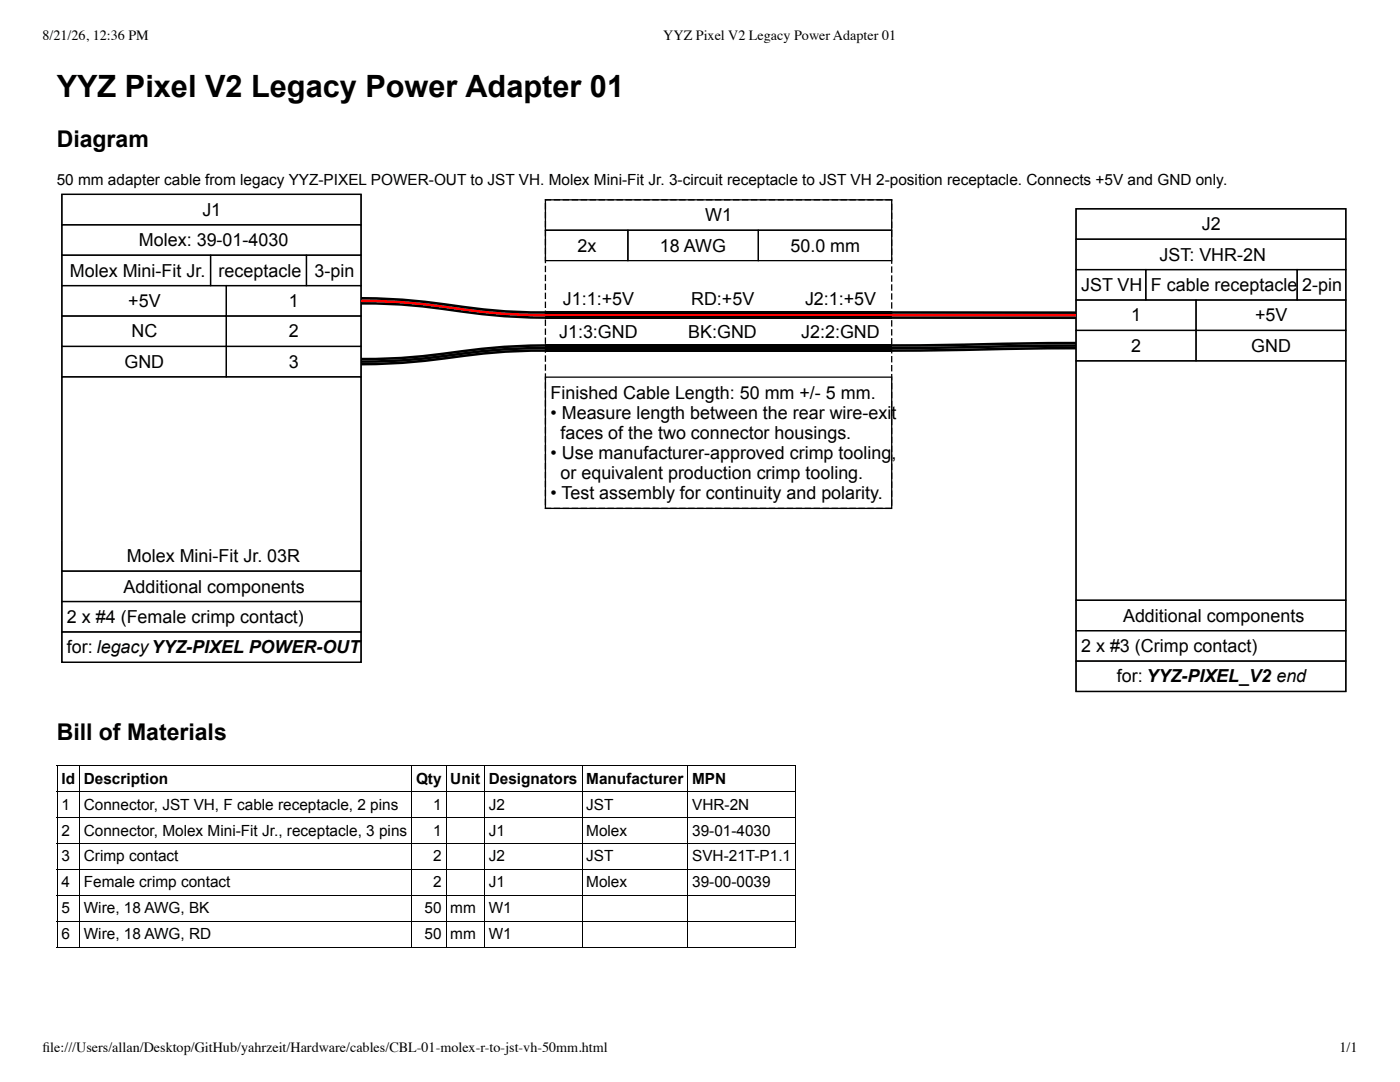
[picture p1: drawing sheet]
<svg xmlns="http://www.w3.org/2000/svg" width="279mm" height="216mm" viewBox="0 0 279 216" stroke-linecap="round" stroke-linejoin="round" font-family="sans-serif">
<defs><g id="words">
<text font-size="6.1" x="11.3" y="19.4">YYZ Pixel V2 Legacy Power Adapter 01</text>
<g font-size="4.6">
<text x="11.3" y="29.3">Diagram</text>
<text x="11.3" y="147.7">Bill of Materials</text>
</g>
<g font-size="3.6">
<text x="40.4" y="43.1">J1</text>
<text x="140.7" y="44.2">W1</text>
<text x="239.8" y="45.9">J2</text>
<text x="27.7" y="49.1">Molex: 39-01-4030</text>
<text x="115.3" y="50.2">2x</text>
<text x="131.7" y="50.2">18 AWG</text>
<text x="157.8" y="50.2">50.0 mm</text>
<text x="231.4" y="52">JST: VHR-2N</text>
<text x="14" y="55.2">Molex Mini-Fit Jr.</text>
<text x="43.6" y="55.2">receptacle</text>
<text x="62.8" y="55.2">3-pin</text>
<text x="215.8" y="58.1">JST VH</text>
<text x="229.7" y="58.1">F cable receptacle</text>
<text x="259.9" y="58.1">2-pin</text>
<text x="25.6" y="61.3">+5V</text>
<text x="57.7" y="61.3">1</text>
<text x="112.4" y="60.8">J1:1:+5V</text>
<text x="137.9" y="60.8">RD:+5V</text>
<text x="160.7" y="60.8">J2:1:+5V</text>
<text x="225.8" y="64.1">1</text>
<text x="250.5" y="64.1">+5V</text>
<text x="26.3" y="67.3">NC</text>
<text x="57.7" y="67.3">2</text>
<text x="111.6" y="67.4">J1:3:GND</text>
<text x="137.4" y="67.4">BK:GND</text>
<text x="159.9" y="67.4">J2:2:GND</text>
<text x="225.8" y="70.2">2</text>
<text x="249.7" y="70.2">GND</text>
<text x="24.8" y="73.4">GND</text>
<text x="57.7" y="73.4">3</text>
<text x="109.9" y="79.5">Finished Cable Length: 50 mm +/- 5 mm.</text>
<text x="109.9" y="83.6">• Measure length between the rear wire-exit</text>
<text x="111.9" y="87.6">faces of the two connector housings.</text>
<text x="109.9" y="91.6">• Use manufacturer-approved crimp tooling,</text>
<text x="111.9" y="95.6">or equivalent production crimp tooling.</text>
<text x="109.9" y="99.7">• Test assembly for continuity and polarity.</text>
<text x="25.3" y="112.2">Molex Mini-Fit Jr. 03R</text>
<text x="24.7" y="118.2">Additional components</text>
<text x="13.4" y="124.3">2 x #4 (Female crimp contact)</text>
<text x="224.1" y="124.1">Additional components</text>
<text x="13.4" y="130.3">for: legacyYYZ-PIXEL POWER-OUT</text>
<text x="215.8" y="130.1">2 x #3 (Crimp contact)</text>
<text x="222.9" y="136.1">for: YYZ-PIXEL_V2 end</text>
</g>
<g font-size="3.1">
<text x="11.3" y="37">50 mm adapter cable from legacy YYZ-PIXEL POWER-OUT to JST VH. Molex Mini-Fit Jr. 3-circuit receptacle to JST VH 2-position receptacle. Connects +5V and GND only.</text>
<text x="12.3" y="156.4">Id</text>
<text x="12.3" y="161.5">1</text>
<text x="16.7" y="156.4">Description</text>
<text x="16.7" y="161.5">Connector, JST VH, F cable receptacle, 2 pins</text>
<text x="83" y="156.4">Qty</text>
<text x="86.4" y="161.5">1</text>
<text x="89.9" y="156.4">Unit</text>
<text x="97.6" y="156.4">Designators</text>
<text x="97.6" y="161.5">J2</text>
<text x="117" y="156.4">Manufacturer</text>
<text x="117" y="161.5">JST</text>
<text x="138.1" y="156.4">MPN</text>
<text x="138.1" y="161.5">VHR-2N</text>
<text x="12.3" y="166.7">2</text>
<text x="16.7" y="166.7">Connector, Molex Mini-Fit Jr., receptacle, 3 pins</text>
<text x="86.4" y="166.7">1</text>
<text x="97.6" y="166.7">J1</text>
<text x="117" y="166.7">Molex</text>
<text x="138.1" y="166.7">39-01-4030</text>
<text x="12.3" y="171.9">3</text>
<text x="16.7" y="171.9">Crimp contact</text>
<text x="86.4" y="171.9">2</text>
<text x="97.6" y="171.9">J2</text>
<text x="117" y="171.9">JST</text>
<text x="138.1" y="171.9">SVH-21T-P1.1</text>
<text x="12.3" y="177.1">4</text>
<text x="16.7" y="177.1">Female crimp contact</text>
<text x="86.4" y="177.1">2</text>
<text x="97.6" y="177.1">J1</text>
<text x="117" y="177.1">Molex</text>
<text x="138.1" y="177.1">39-00-0039</text>
<text x="12.3" y="182.2">5</text>
<text x="16.7" y="182.2">Wire, 18 AWG, BK</text>
<text x="84.7" y="182.2">50</text>
<text x="89.9" y="182.2">mm</text>
<text x="97.6" y="182.2">W1</text>
<text x="12.3" y="187.4">6</text>
<text x="16.7" y="187.4">Wire, 18 AWG, RD</text>
<text x="84.7" y="187.4">50</text>
<text x="89.9" y="187.4">mm</text>
<text x="97.6" y="187.4">W1</text>
</g>
<g font-size="2.8">
<text x="8.5" y="7.9">8/21/26, 12:36 PM</text>
<text x="132.4" y="7.9">YYZ Pixel V2 Legacy Power Adapter 01</text>
<text x="8.5" y="209.8">fi le:///Users/allan/Desktop/GitHub/yahrzeit/Hardware/cables/CBL-01-molex-r-to-jst-vh-50mm.html</text>
<text x="267.3" y="209.8">1/1</text>
</g>
</g></defs>
<g fill="none" stroke="#000" stroke-width=".2">
<path d="M11.3 152.8h147.6M11.3 158h147.6M11.4 152.7v36.4M15.8 152.7v36.4M82.1 152.7v36.4M89 152.7v36.4M96.7 152.7v36.4M116.2 152.7v36.4M137.3 152.7v36.4M158.8 152.7v36.4M11.3 163.2h147.6M11.3 168.3h147.6"/>
<path d="M11.3 173.5h147.6M11.3 178.7h147.6M11.3 183.9h147.6M11.3 189h147.6"/>
</g>
<g fill="#fff">
<path d="M11.3 37.8h258.2v101.2h-258.2z"/>
<path d="M12.3 38.8h59.8v93.4h-59.8z"/>
</g>
<g fill="none" stroke="#000" stroke-width=".26">
<path d="M12.3 38.8h59.8v93.4h-59.8zM12.3 38.8h59.8v6.1h-59.8zM12.3 44.9h59.8v6h-59.8zM12.3 50.9h29.7v6.1h-29.7zM12.3 57h32.9v6.1h-32.9zM42 50.9h19.2v6.1h-19.2zM45.2 57h26.9v6.1h-26.9zM61.2 50.9h10.9v6.1h-10.9zM12.3 63.1h32.9v6h-32.9zM12.3 69.1h32.9v6.1h-32.9zM12.3 75.2h59.8v38.8h-59.8zM45.2 63.1h26.9v6h-26.9z"/>
<path d="M45.2 69.1h26.9v6.1h-26.9zM12.3 114h59.8v6h-59.8zM12.3 120h59.8v6.1h-59.8zM12.3 126.1h59.8v6.1h-59.8z"/>
</g>
<path d="M108.9 39.9h69.1v61.5h-69.1z" fill="#fff"/>
<g fill="#000">
<path d="M108.9 62.1h69.1v.5h-69.1z"/>
<path d="M174.9 39.7h1.3v.3h-1.3zM173.1 39.7h1.3v.3h-1.3zM171.3 39.7h1.3v.3h-1.3zM169.5 39.7h1.3v.3h-1.3zM167.7 39.7h1.3v.3h-1.3zM166 39.7h1.2v.3h-1.2zM164.2 39.7h1.2v.3h-1.2zM162.4 39.7h1.3v.3h-1.3zM160.6 39.7h1.3v.3h-1.3zM158.8 39.7h1.3v.3h-1.3zM157 39.7h1.3v.3h-1.3zM155.2 39.7h1.3v.3h-1.3zM153.4 39.7h1.3v.3h-1.3zM151.6 39.7h1.3v.3h-1.3zM149.9 39.7h1.2v.3h-1.2zM148.1 39.7h1.2v.3h-1.2zM146.3 39.7h1.3v.3h-1.3zM144.5 39.7h1.3v.3h-1.3zM142.7 39.7h1.3v.3h-1.3zM140.9 39.7h1.3v.3h-1.3zM139.1 39.7h1.3v.3h-1.3zM137.3 39.7h1.3v.3h-1.3zM135.5 39.7h1.3v.3h-1.3zM133.8 39.7h1.2v.3h-1.2zM132 39.7h1.2v.3h-1.2zM130.2 39.7h1.3v.3h-1.3zM128.4 39.7h1.3v.3h-1.3zM126.6 39.7h1.3v.3h-1.3zM124.8 39.7h1.3v.3h-1.3zM123 39.7h1.3v.3h-1.3zM121.2 39.7h1.3v.3h-1.3zM119.5 39.7h1.2v.3h-1.2zM117.7 39.7h1.2v.3h-1.2zM115.9 39.7h1.3v.3h-1.3zM114.1 39.7h1.3v.3h-1.3zM112.3 39.7h1.3v.3h-1.3zM110.5 39.7h1.3v.3h-1.3zM108.7 39.7h1.3v.3h-1.1v-.1l.1 .1h-.3zM108.7 40.5h.3v1.3h-.3zM108.7 42.3h.3v1.3h-.3zM108.7 44.1h.3v1.3h-.3zM108.7 45.9h.3v1.3h-.3zM108.7 47.7h.3v1.2h-.3zM108.7 49.5h.3v1.2h-.3zM108.7 51.2h.3v1.3h-.3zM108.7 53h.3v1.3h-.3zM108.7 54.8h.3v1.3h-.3zM108.7 56.6h.3v1.3h-.3zM108.7 58.4h.3v1.3h-.3zM108.7 60.2h.3v1.3h-.3zM108.7 62h.3v1.2h-.3zM108.7 63.8h.3v1.2h-.3zM108.7 65.5h.3v1.3h-.3zM108.7 67.3h.3v1.3h-.3zM108.7 69.1h.3v1.3h-.3zM108.7 70.9h.3v1.3h-.3zM108.7 72.7h.3v1.3h-.3zM108.7 74.5h.3v1.3h-.3zM108.7 76.3h.3v1.3h-.3zM108.7 78.1h.3v1.2h-.3zM108.7 79.9h.3v1.2h-.3zM108.7 81.6h.3v1.3h-.3zM108.7 83.4h.3v1.3h-.3zM108.7 85.2h.3v1.3h-.3zM108.7 87h.3v1.3h-.3zM108.7 88.8h.3v1.3h-.3zM108.7 90.6h.3v1.3h-.3zM108.7 92.4h.3v1.3h-.3zM108.7 94.2h.3v1.2h-.3zM108.7 95.9h.3v1.3h-.3zM108.7 97.7h.3v1.3h-.3zM108.7 99.5h.3v1.3h-.3zM108.7 101.3h.3v.1l-.1-.1h1.1v.3h-1.3zM110.5 101.3h1.3v.3h-1.3zM112.3 101.3h1.3v.3h-1.3zM114.1 101.3h1.3v.3h-1.3zM115.9 101.3h1.3v.3h-1.3zM117.7 101.3h1.2v.3h-1.2zM119.5 101.3h1.2v.3h-1.2zM121.2 101.3h1.3v.3h-1.3zM123 101.3h1.3v.3h-1.3zM124.8 101.3h1.3v.3h-1.3zM126.6 101.3h1.3v.3h-1.3zM128.4 101.3h1.3v.3h-1.3zM130.2 101.3h1.3v.3h-1.3zM132 101.3h1.2v.3h-1.2zM133.8 101.3h1.2v.3h-1.2zM135.5 101.3h1.3v.3h-1.3zM137.3 101.3h1.3v.3h-1.3zM139.1 101.3h1.3v.3h-1.3zM140.9 101.3h1.3v.3h-1.3zM142.7 101.3h1.3v.3h-1.3zM144.5 101.3h1.3v.3h-1.3zM146.3 101.3h1.3v.3h-1.3zM148.1 101.3h1.2v.3h-1.2zM149.9 101.3h1.2v.3h-1.2zM151.6 101.3h1.3v.3h-1.3zM153.4 101.3h1.3v.3h-1.3zM155.2 101.3h1.3v.3h-1.3zM157 101.3h1.3v.3h-1.3zM158.8 101.3h1.3v.3h-1.3zM160.6 101.3h1.3v.3h-1.3zM162.4 101.3h1.3v.3h-1.3zM164.2 101.3h1.2v.3h-1.2zM166 101.3h1.2v.3h-1.2zM167.7 101.3h1.3v.3h-1.3zM169.5 101.3h1.3v.3h-1.3zM171.3 101.3h1.3v.3h-1.3zM173.1 101.3h1.3v.3h-1.3zM174.9 101.3h1.3v.3h-1.3zM176.7 101.3h1.3v.3h-1.3zM177.8 99.7h.3v1.2h-.3zM177.8 97.9h.3v1.2h-.3zM177.8 96.1h.3v1.3h-.3zM177.8 94.3h.3v1.3h-.3zM177.8 92.5h.3v1.3h-.3zM177.8 90.7h.3v1.3h-.3zM177.8 88.9h.3v1.3h-.3zM177.8 87.1h.3v1.3h-.3zM177.8 85.3h.3v1.3h-.3zM177.8 83.6h.3v1.2h-.3zM177.8 81.8h.3v1.2h-.3zM177.8 80h.3v1.3h-.3zM177.8 78.2h.3v1.3h-.3zM177.8 76.4h.3v1.3h-.3zM177.8 74.6h.3v1.3h-.3zM177.8 72.8h.3v1.3h-.3zM177.8 71h.3v1.3h-.3zM177.8 69.3h.3v1.2h-.3zM177.8 67.5h.3v1.2h-.3zM177.8 65.7h.3v1.3h-.3zM177.8 63.9h.3v1.3h-.3zM177.8 62.1h.3v1.3h-.3zM177.8 60.3h.3v1.3h-.3zM177.8 58.5h.3v1.3h-.3zM177.8 56.7h.3v1.3h-.3zM177.8 54.9h.3v1.3h-.3zM177.8 53.2h.3v1.2h-.3zM177.8 51.4h.3v1.2h-.3zM177.8 49.6h.3v1.3h-.3zM177.8 47.8h.3v1.3h-.3zM177.8 46h.3v1.3h-.3zM177.8 44.2h.3v1.3h-.3zM177.8 42.4h.3v1.3h-.3zM177.8 40.6h.3v1.3h-.3zM176.7 39.7h1.4v.4h-.3v-.2h.2v.1h-1.3z"/>
</g>
<path d="M108.9 39.9h69.1v6h-69.1zM108.9 45.9h16.4v6.1h-16.4zM125.3 45.9h26v6.1h-26zM151.3 45.9h26.7v6.1h-26.7z" fill="none" stroke="#000" stroke-width=".26"/>
<path d="M108.9 62.6h69.1v.5h-69.1z" fill="#f00"/>
<path d="M108.9 63.1h69.1v.5h-69.1zM108.9 68.7h69.1v.5h-69.1zM108.9 69.2h69.1v.5h-69.1zM108.9 69.7h69.1v.5h-69.1z" fill="#000"/>
<path d="M108.9 75.3h69.1v26.1h-69.1z" fill="none" stroke="#000" stroke-width=".26"/>
<path d="M72.1 59.5a154.4 154.4 0 0 1 22.6 2l7.3 .7 6.9 .2M72.1 60.5a137.4 137.4 0 0 1 22.2 1.9l7.5 .7 7.1 .3M108.9 70a144 144 0 0 0-22.3 1.8l-7.5 .7-7 .2M108.9 69.4a152.3 152.3 0 0 0-22.5 1.9l-7.4 .7-6.9 .2M108.9 68.9a161.4 161.4 0 0 0-22.7 2l-7.3 .6-6.8 .1" fill="none" stroke="#000" stroke-width=".51"/>
<path d="M72.1 60a145.6 145.6 0 0 1 22.4 2l7.4 .7 7 .2" fill="none" stroke="#f00" stroke-width=".51"/>
<path d="M214.7 41.7h53.9v96.3h-53.9z" fill="#fff"/>
<g fill="none" stroke="#000" stroke-width=".26">
<path d="M214.7 41.7h53.9v96.3h-53.9zM214.7 41.7h53.9v6h-53.9zM214.7 47.7h53.9v6.1h-53.9zM214.7 53.8h14v6.1h-14zM214.7 59.9h24v6h-24zM228.7 53.8h30.2v6.1h-30.2zM238.7 59.9h29.9v6h-29.9zM258.9 53.8h9.7v6.1h-9.7zM214.7 65.9h24v6.1h-24zM214.7 72h53.9v47.8h-53.9zM238.7 65.9h29.9v6.1h-29.9zM214.7 119.8h53.9v6h-53.9z"/>
<path d="M214.7 125.8h53.9v6.1h-53.9zM214.7 131.9h53.9v6.1h-53.9z"/>
</g>
<path d="M178 63.4h36.7M178 62.4h36.7M214.7 69.5l-36.7 .5M214.7 69l-36.7 .4M214.7 68.5l-36.7 .4" fill="none" stroke="#000" stroke-width=".51"/>
<path d="M178 62.9h36.7" fill="none" stroke="#f00" stroke-width=".51"/>
<use href="#words"/>
</svg>
